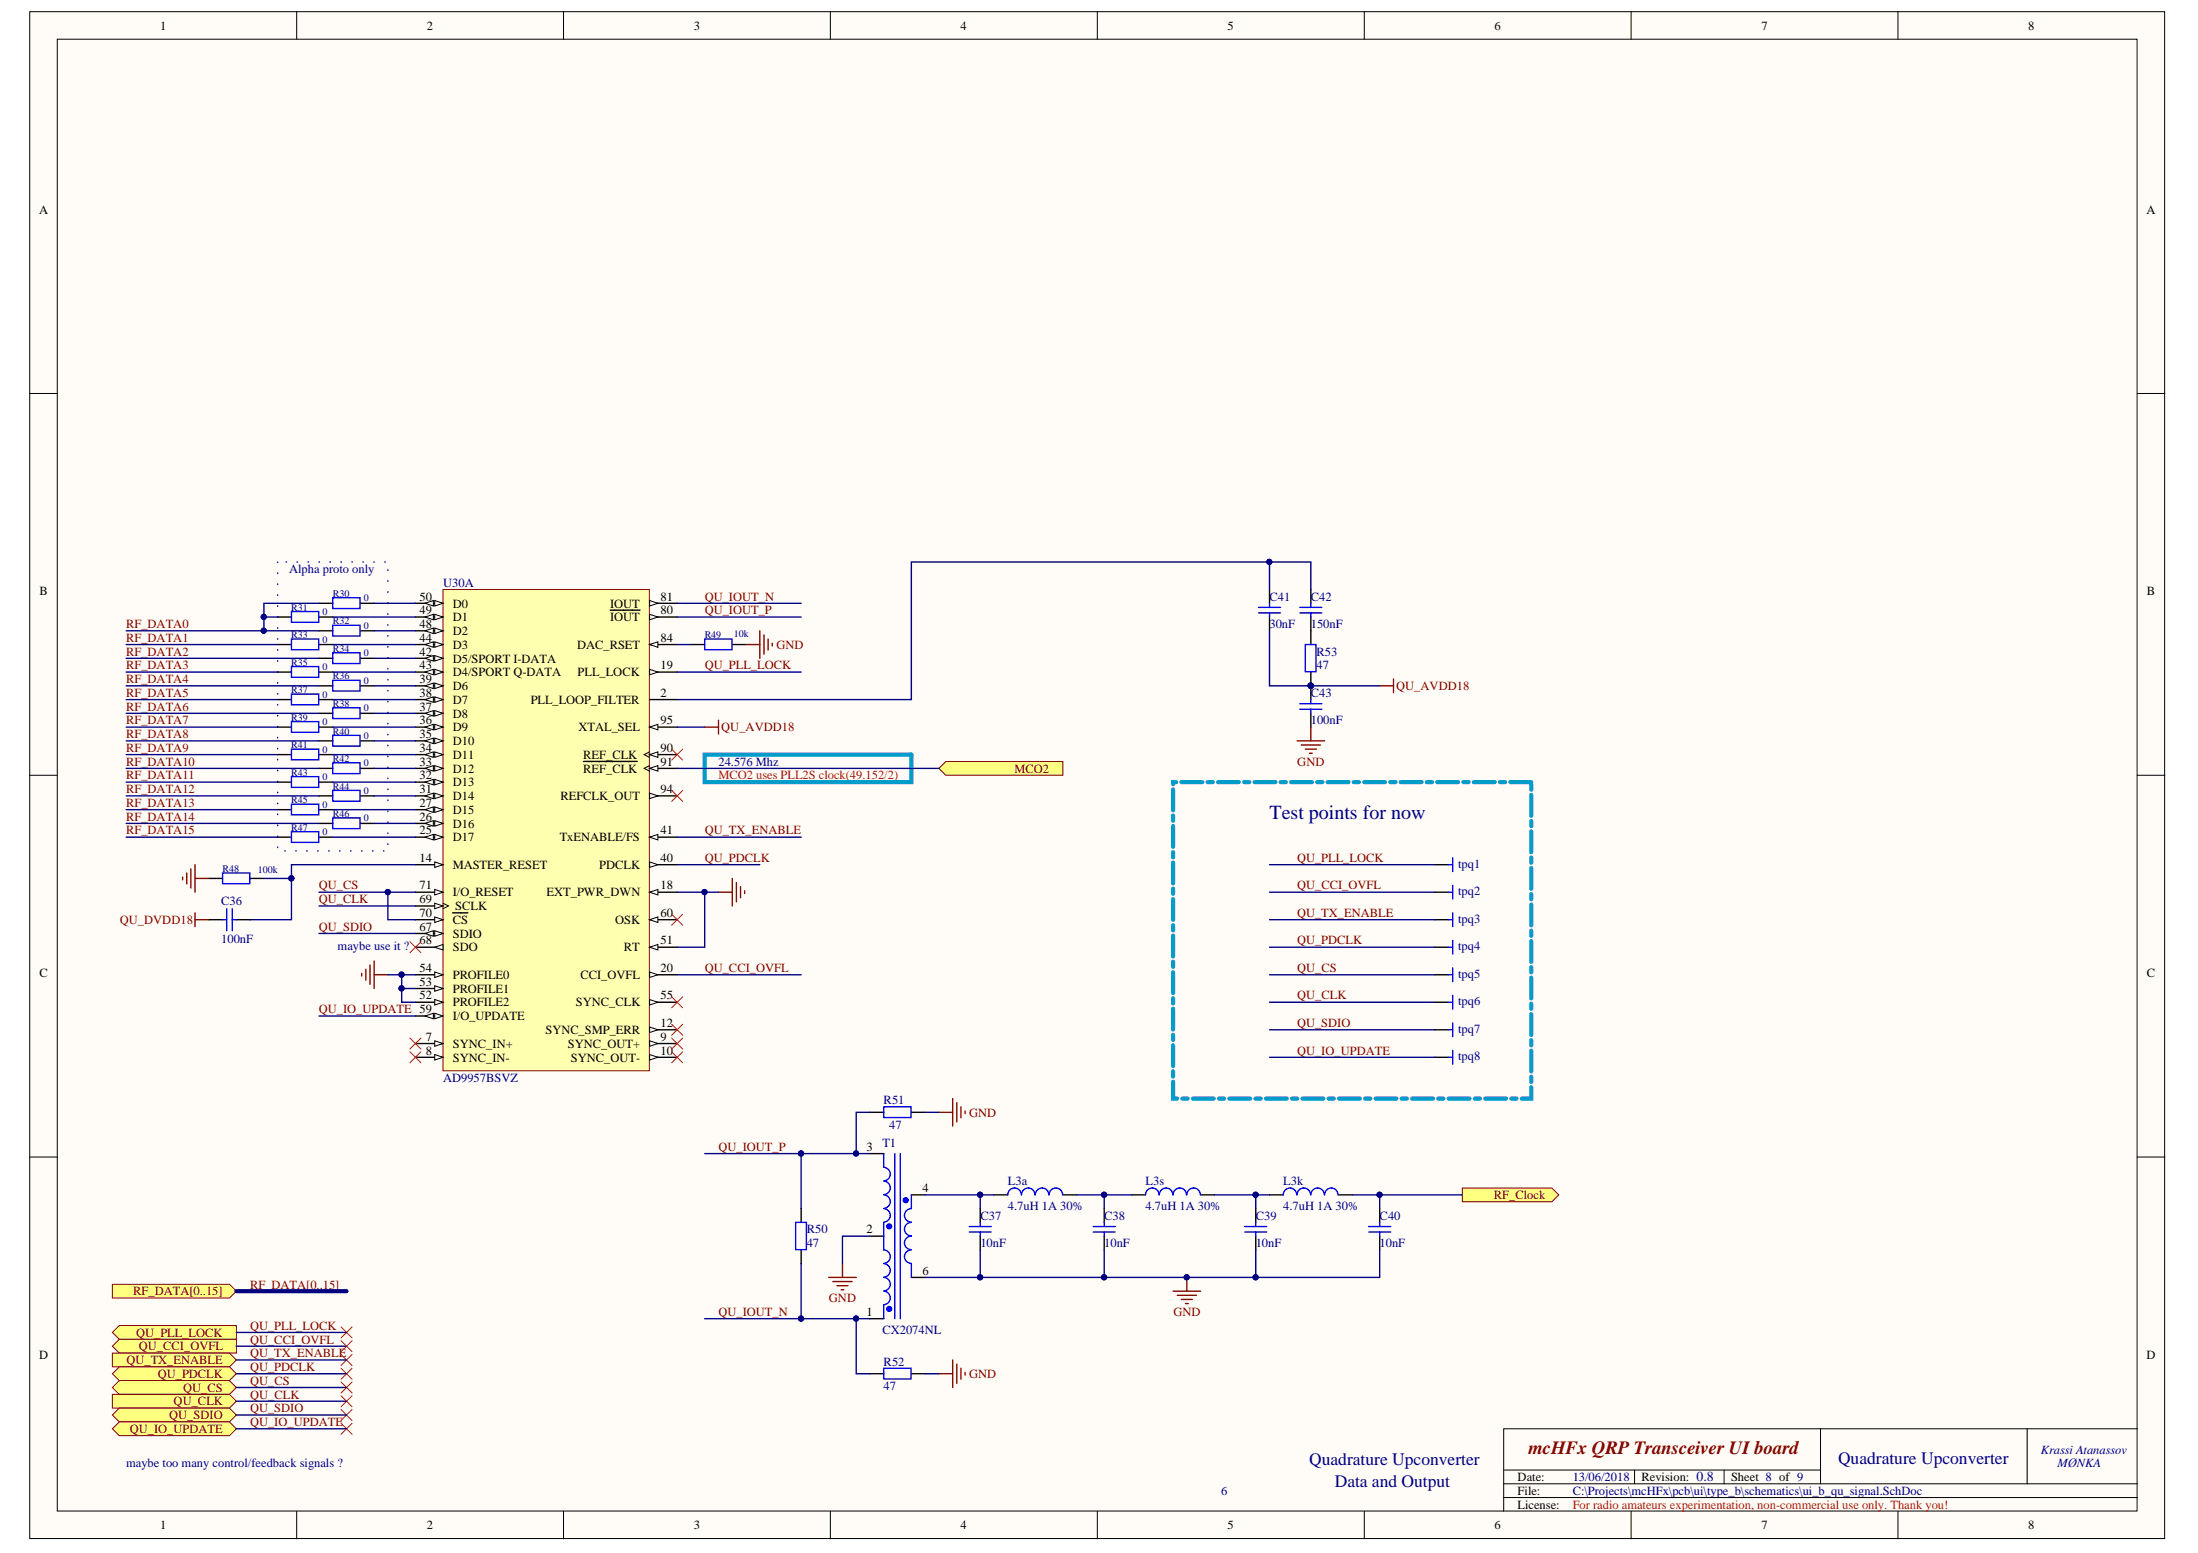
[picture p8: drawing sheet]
<svg xmlns="http://www.w3.org/2000/svg" width="297mm" height="210mm" viewBox="0 0 297 210" stroke-linecap="round" stroke-linejoin="round" font-family="sans-serif">
<defs><g id="words">
<text font-size="2.7" fill="#000080" x="171.6" y="110.7">Test points for now</text>
<text font-size="2.5" fill="#800000" x="206.6" y="196.5">mcHFx QRP Transceiver UI board</text>
<g font-size="2.4" fill="#000080">
<text x="176.9" y="198">Quadrature Upconverter</text>
<text x="248.4" y="197.8">Quadrature Upconverter</text>
<text x="180.4" y="201">Data and Output</text>
</g>
<g font-size="1.7">
<text x="21.7" y="4">1</text>
<text x="57.7" y="4">2</text>
<text x="93.8" y="4">3</text>
<text x="129.8" y="4">4</text>
<text x="165.9" y="4">5</text>
<text x="202" y="4">6</text>
<text x="238" y="4">7</text>
<text x="274.1" y="4">8</text>
<text x="5.3" y="28.9">A</text>
<text x="290.1" y="28.9">A</text>
<text x="5.3" y="80.5">B</text>
<text x="56.7" y="83">49</text>
<text x="56.7" y="81.2">50</text>
<text x="61.2" y="84">D1</text>
<text x="61.2" y="82.1">D0</text>
<text x="82.5" y="84">IOUT</text>
<text x="82.5" y="82.1">IOUT</text>
<text x="89.3" y="83">80</text>
<text x="89.3" y="81.2">81</text>
<text x="290.1" y="80.5">B</text>
<text x="56.7" y="88.6">42</text>
<text x="56.7" y="86.8">44</text>
<text x="56.7" y="84.9">48</text>
<text x="61.2" y="89.5">D5/SPORT I-DATA</text>
<text x="61.2" y="87.7">D3</text>
<text x="61.2" y="85.8">D2</text>
<text x="78" y="87.7">DAC_RSET</text>
<text x="89.3" y="86.8">84</text>
<text x="56.7" y="94.2">38</text>
<text x="56.7" y="92.3">39</text>
<text x="56.7" y="90.5">43</text>
<text x="61.2" y="95.1">D7</text>
<text x="61.2" y="93.3">D6</text>
<text x="61.2" y="91.4">D4/SPORT Q-DATA</text>
<text x="71.7" y="95.1">PLL_LOOP_FILTER</text>
<text x="78.1" y="91.4">PLL_LOCK</text>
<text x="89.3" y="94.2">2</text>
<text x="89.3" y="90.5">19</text>
<text x="56.7" y="101.6">34</text>
<text x="56.7" y="99.8">35</text>
<text x="56.7" y="97.9">36</text>
<text x="56.7" y="96.1">37</text>
<text x="61.2" y="100.7">D10</text>
<text x="61.2" y="98.8">D9</text>
<text x="61.2" y="97">D8</text>
<text x="78.2" y="98.8">XTAL_SEL</text>
<text x="89.3" y="101.6">90</text>
<text x="89.3" y="97.9">95</text>
<text x="56.7" y="107.2">31</text>
<text x="56.7" y="105.3">32</text>
<text x="56.7" y="103.5">33</text>
<text x="61.2" y="106.3">D13</text>
<text x="61.2" y="104.4">D12</text>
<text x="61.2" y="102.6">D11</text>
<text x="78.8" y="102.6">REF_CLK</text>
<text x="78.8" y="104.4">REF_CLK</text>
<text x="89.3" y="103.5">91</text>
<text x="89.3" y="107.2">94</text>
<text x="56.7" y="112.8">25</text>
<text x="56.7" y="110.9">26</text>
<text x="56.7" y="109.1">27</text>
<text x="61.2" y="113.7">D17</text>
<text x="61.2" y="111.9">D16</text>
<text x="61.2" y="110">D15</text>
<text x="61.2" y="108.1">D14</text>
<text x="75.7" y="113.7">TxENABLE/FS</text>
<text x="75.7" y="108.1">REFCLK_OUT</text>
<text x="89.3" y="112.8">41</text>
<text x="56.7" y="116.5">14</text>
<text x="61.2" y="117.4">MASTER_RESET</text>
<text x="81" y="117.4">PDCLK</text>
<text x="89.3" y="116.5">40</text>
<text x="56.7" y="125.8">67</text>
<text x="56.7" y="122.1">69</text>
<text x="56.7" y="123.9">70</text>
<text x="56.7" y="120.2">71</text>
<text x="61.2" y="124.9">CS</text>
<text x="61.2" y="121.1">I/O_RESET</text>
<text x="61.5" y="123">SCLK</text>
<text x="73.9" y="121.1">EXT_PWR_DWN</text>
<text x="83.1" y="124.9">OSK</text>
<text x="89.3" y="120.2">18</text>
<text x="89.3" y="123.9">60</text>
<text x="56.7" y="131.4">54</text>
<text x="56.7" y="127.6">68</text>
<text x="61.2" y="126.7">SDIO</text>
<text x="61.2" y="128.6">SDO</text>
<text x="84.3" y="128.6">RT</text>
<text x="89.3" y="131.4">20</text>
<text x="89.3" y="127.6">51</text>
<text x="5.3" y="132.1">C</text>
<text x="56.7" y="135.1">52</text>
<text x="56.7" y="133.2">53</text>
<text x="61.2" y="136">PROFILE2</text>
<text x="61.2" y="134.2">PROFILE1</text>
<text x="61.2" y="132.3">PROFILE0</text>
<text x="61.2" y="137.9">I/O_UPDATE</text>
<text x="77.8" y="136">SYNC_CLK</text>
<text x="78.4" y="132.3">CCI_OVFL</text>
<text x="89.3" y="135.1">55</text>
<text x="290.1" y="132.1">C</text>
<text x="57.6" y="140.7">7</text>
<text x="57.6" y="142.6">8</text>
<text x="61.2" y="141.6">SYNC_IN+</text>
<text x="61.2" y="143.5">SYNC_IN-</text>
<text x="73.7" y="139.8">SYNC_SMP_ERR</text>
<text x="76.8" y="141.6">SYNC_OUT+</text>
<text x="77.1" y="143.5">SYNC_OUT-</text>
<text x="89.3" y="140.7">9</text>
<text x="89.3" y="142.6">10</text>
<text x="89.3" y="138.8">12</text>
<text x="117.1" y="155.6">3</text>
<text x="124.7" y="161.1">4</text>
<text x="117.1" y="166.7">2</text>
<text x="124.7" y="172.3">6</text>
<text x="117.1" y="177.9">1</text>
<text x="5.3" y="183.7">D</text>
<text x="290.1" y="183.7">D</text>
<text x="205.1" y="200.2">Date:</text>
<text x="205.1" y="202">File:</text>
<text x="205.1" y="203.9">License:</text>
<text x="221.8" y="200.2">Revision: 0.8</text>
<text x="233.9" y="200.2">Sheet 8 of 9</text>
<text x="21.7" y="206.7">1</text>
<text x="57.7" y="206.7">2</text>
<text x="93.8" y="206.7">3</text>
<text x="129.8" y="206.7">4</text>
<text x="165.9" y="206.7">5</text>
<text x="202" y="206.7">6</text>
<text x="238" y="206.7">7</text>
<text x="274.1" y="206.7">8</text>
</g>
<g font-size="1.7" fill="#000080">
<text x="39.1" y="77.5">Alpha proto only</text>
<text x="59.9" y="79.3">U30A</text>
<text x="171.6" y="81.2">C41</text>
<text x="177.1" y="81.2">C42</text>
<text x="171.6" y="84.9">30nF</text>
<text x="177.1" y="84.9">150nF</text>
<text x="177.9" y="88.6">R53</text>
<text x="177.1" y="94.2">C43</text>
<text x="177.9" y="90.5">47</text>
<text x="177.1" y="97.9">100nF</text>
<text x="97.1" y="103.5">24.576 Mhz</text>
<text x="197.1" y="117.3">tpq1</text>
<text x="29.9" y="122.3">C36</text>
<text x="197.1" y="121">tpq2</text>
<text x="197.1" y="124.7">tpq3</text>
<text x="29.9" y="127.5">100nF</text>
<text x="45.6" y="128.4">maybe use it ?</text>
<text x="197.1" y="128.4">tpq4</text>
<text x="197.1" y="132.1">tpq5</text>
<text x="197.1" y="135.8">tpq6</text>
<text x="197.1" y="139.6">tpq7</text>
<text x="197.1" y="143.3">tpq8</text>
<text x="59.9" y="146.3">AD9957BSVZ</text>
<text x="119.4" y="149.2">R51</text>
<text x="119.2" y="155">T1</text>
<text x="120.2" y="152.6">47</text>
<text x="136.2" y="160.2">L3a</text>
<text x="154.8" y="160.2">L3s</text>
<text x="173.4" y="160.2">L3k</text>
<text x="109" y="166.7">R50</text>
<text x="132.5" y="164.9">C37</text>
<text x="136.2" y="163.6">4.7uH 1A 30%</text>
<text x="149.2" y="164.9">C38</text>
<text x="154.8" y="163.6">4.7uH 1A 30%</text>
<text x="169.7" y="164.9">C39</text>
<text x="173.4" y="163.6">4.7uH 1A 30%</text>
<text x="186.4" y="164.9">C40</text>
<text x="109" y="168.6">47</text>
<text x="132.5" y="168.6">10nF</text>
<text x="149.2" y="168.6">10nF</text>
<text x="169.7" y="168.6">10nF</text>
<text x="186.4" y="168.6">10nF</text>
<text x="119.2" y="180.3">CX2074NL</text>
<text x="119.4" y="184.6">R52</text>
<text x="119.4" y="187.9">47</text>
<text x="275.8" y="196.5">Krassi Atanassov</text>
<text x="17" y="198.3">maybe too many control/feedback signals ?</text>
<text x="165" y="202">6</text>
<text x="212.5" y="200.2">13/06/2018</text>
<text x="212.5" y="202">C:\Projects\mcHFx\pcb\ui\type_b\schematics\ui_b_qu_signal.SchDoc</text>
<text x="278" y="198.3">MØNKA</text>
</g>
<g font-size="1.7" fill="#800000">
<text x="95.2" y="81.2">QU_IOUT_N</text>
<text x="95.2" y="83">QU_IOUT_P</text>
<text x="17" y="84.9">RF_DATA0</text>
<text x="17" y="86.8">RF_DATA1</text>
<text x="17" y="88.6">RF_DATA2</text>
<text x="104.9" y="87.7">GND</text>
<text x="17" y="90.5">RF_DATA3</text>
<text x="17" y="92.3">RF_DATA4</text>
<text x="17" y="94.2">RF_DATA5</text>
<text x="95.2" y="90.5">QU_PLL_LOCK</text>
<text x="188.7" y="93.3">QU_AVDD18</text>
<text x="17" y="96.1">RF_DATA6</text>
<text x="17" y="97.9">RF_DATA7</text>
<text x="17" y="99.8">RF_DATA8</text>
<text x="17" y="101.6">RF_DATA9</text>
<text x="97.5" y="98.8">QU_AVDD18</text>
<text x="17" y="103.5">RF_DATA10</text>
<text x="17" y="105.3">RF_DATA11</text>
<text x="17" y="107.2">RF_DATA12</text>
<text x="137.1" y="104.4">MCO2</text>
<text x="175.3" y="103.5">GND</text>
<text x="17" y="109.1">RF_DATA13</text>
<text x="17" y="110.9">RF_DATA14</text>
<text x="17" y="112.8">RF_DATA15</text>
<text x="95.2" y="112.8">QU_TX_ENABLE</text>
<text x="95.2" y="116.5">QU_PDCLK</text>
<text x="175.3" y="116.5">QU_PLL_LOCK</text>
<text x="16.2" y="124.9">QU_DVDD18</text>
<text x="43.1" y="120.2">QU_CS</text>
<text x="43.1" y="122.1">QU_CLK</text>
<text x="43.1" y="125.8">QU_SDIO</text>
<text x="175.3" y="120.2">QU_CCI_OVFL</text>
<text x="175.3" y="123.9">QU_TX_ENABLE</text>
<text x="95.2" y="131.4">QU_CCI_OVFL</text>
<text x="175.3" y="131.4">QU_CS</text>
<text x="175.3" y="127.6">QU_PDCLK</text>
<text x="43.1" y="137">QU_IO_UPDATE 59</text>
<text x="175.3" y="135.1">QU_CLK</text>
<text x="175.3" y="138.8">QU_SDIO</text>
<text x="175.3" y="142.6">QU_IO_UPDATE</text>
<text x="97.1" y="155.6">QU_IOUT_P</text>
<text x="131" y="150.9">GND</text>
<text x="201.9" y="162.1">RF_Clock</text>
<text x="18" y="175.1">RF_DATA[0..15]</text>
<text x="33.8" y="174.2">RF_DATA[0..15]</text>
<text x="33.8" y="179.7">QU_PLL_LOCK</text>
<text x="97.1" y="177.9">QU_IOUT_N</text>
<text x="112" y="176">GND</text>
<text x="158.6" y="177.9">GND</text>
<text x="17.1" y="184.4">QU_TX_ENABLE</text>
<text x="18.4" y="180.7">QU_PLL_LOCK</text>
<text x="18.8" y="182.5">QU_CCI_OVFL</text>
<text x="33.8" y="181.6">QU_CCI_OVFL</text>
<text x="33.8" y="183.4">QU_TX_ENABLE</text>
<text x="33.8" y="185.3">QU_PDCLK</text>
<text x="21.3" y="186.2">QU_PDCLK</text>
<text x="22.9" y="191.8">QU_SDIO</text>
<text x="23.5" y="190">QU_CLK</text>
<text x="24.7" y="188.1">QU_CS</text>
<text x="33.8" y="187.2">QU_CS</text>
<text x="33.8" y="189">QU_CLK</text>
<text x="33.8" y="190.9">QU_SDIO</text>
<text x="131" y="186.2">GND</text>
<text x="17.5" y="193.7">QU_IO_UPDATE</text>
<text x="33.8" y="192.7">QU_IO_UPDATE</text>
</g>
<g font-size="1.7" fill="#f00">
<text x="97.1" y="105.3">MCO2 uses PLL2S clock(49.152/2)</text>
<text x="212.5" y="203.9">For radio amateurs experimentation, non-commercial use only. Thank you!</text>
</g>
<g font-size="1.4" fill="#000080">
<text x="39.4" y="82.5">R31</text>
<text x="43.6" y="83.1">0</text>
<text x="45" y="80.7">R30</text>
<text x="49.2" y="81.3">0</text>
<text x="39.4" y="86.3">R33</text>
<text x="39.4" y="90">R35</text>
<text x="43.6" y="86.8">0</text>
<text x="45" y="84.4">R32</text>
<text x="45" y="88.1">R34</text>
<text x="49.2" y="85">0</text>
<text x="49.2" y="88.7">0</text>
<text x="95.2" y="86.3">R49</text>
<text x="99.2" y="86.1">10k</text>
<text x="39.4" y="93.7">R37</text>
<text x="43.6" y="90.6">0</text>
<text x="43.6" y="94.3">0</text>
<text x="45" y="91.8">R36</text>
<text x="45" y="95.6">R38</text>
<text x="49.2" y="92.4">0</text>
<text x="39.4" y="97.4">R39</text>
<text x="39.4" y="101.2">R41</text>
<text x="43.6" y="98">0</text>
<text x="43.6" y="101.7">0</text>
<text x="45" y="99.3">R40</text>
<text x="49.2" y="96.1">0</text>
<text x="49.2" y="99.9">0</text>
<text x="39.4" y="104.9">R43</text>
<text x="43.6" y="105.4">0</text>
<text x="45" y="103">R42</text>
<text x="45" y="106.7">R44</text>
<text x="49.2" y="103.6">0</text>
<text x="49.2" y="107.3">0</text>
<text x="39.4" y="108.6">R45</text>
<text x="39.4" y="112.3">R47</text>
<text x="43.6" y="109.1">0</text>
<text x="43.6" y="112.9">0</text>
<text x="45" y="110.5">R46</text>
<text x="49.2" y="111">0</text>
<text x="30.1" y="117.9">R48</text>
<text x="34.8" y="118.1">100k</text>
</g>
</g></defs>
<g fill="#fffcf8" stroke="#000" stroke-width=".14">
<path d="M4 1.6h288.5v206.4h-288.5z"/>
<path d="M7.7 5.3h281.1v198.9h-281.1z"/>
</g>
<g fill="none" stroke="#000" stroke-width=".14">
<path d="M40.1 1.6v3.7M76.2 1.6v3.7M112.2 1.6v3.7M148.3 1.6v3.7M184.4 1.6v3.7M220.4 1.6v3.7M256.5 1.6v3.7M4 53.2h3.7M288.8 53.2h3.8M4 104.8h3.7M288.8 104.8h3.8M4 156.4h3.7"/>
<path d="M288.8 156.4h3.8M203.2 198.7h42.8M220.9 198.7v1.8M233 198.7v1.8M246 193.1v7.4M274 193.1v7.4M288.8 193.1h-85.6v11.2M40.1 204.3v3.7M76.2 204.3v3.7M112.2 204.3v3.7M148.3 204.3v3.7M184.4 204.3v3.7"/>
<path d="M203.2 200.5h85.6M203.2 202.4h85.6M220.4 204.3v3.7M256.5 204.3v3.7"/>
</g>
<path d="M59.9 79.7h27.9v65h-27.9z" fill="#ffffb0" stroke="#800000" stroke-width=".14"/>
<path d="M87.8 94.6h3.7M56.1 141h3.8" fill="none" stroke="#000" stroke-width=".19"/>
<path d="M58.7 140.7l1.2 .3-1.2 .4z" fill="#fffcf8"/>
<path d="M58.7 140.7l1.2 .3-1.2 .4z" fill="none" stroke="#000" stroke-width=".14"/>
<path d="M56.1 142.9h3.8" fill="none" stroke="#000" stroke-width=".19"/>
<path d="M58.7 142.5l1.2 .4-1.2 .4z" fill="#fffcf8"/>
<path d="M58.7 142.5l1.2 .4-1.2 .4z" fill="none" stroke="#000" stroke-width=".14"/>
<path d="M87.8 141h3.7" fill="none" stroke="#000" stroke-width=".19"/>
<path d="M87.8 140.7l1.1 .3-1.1 .4z" fill="#fffcf8"/>
<path d="M87.8 140.7l1.1 .3-1.1 .4z" fill="none" stroke="#000" stroke-width=".14"/>
<path d="M87.8 142.9h3.7" fill="none" stroke="#000" stroke-width=".19"/>
<path d="M87.8 142.5l1.1 .4-1.1 .4z" fill="#fffcf8"/>
<path d="M87.8 142.5l1.1 .4-1.1 .4z" fill="none" stroke="#000" stroke-width=".14"/>
<path d="M87.8 139.2h3.7" fill="none" stroke="#000" stroke-width=".19"/>
<path d="M87.8 138.8l1.1 .4-1.1 .4z" fill="#fffcf8"/>
<path d="M87.8 138.8l1.1 .4-1.1 .4z" fill="none" stroke="#000" stroke-width=".14"/>
<path d="M56.1 116.9h3.8" fill="none" stroke="#000" stroke-width=".19"/>
<path d="M58.7 116.5l1.2 .4-1.2 .3z" fill="#fffcf8"/>
<path d="M58.7 116.5l1.2 .4-1.2 .3z" fill="none" stroke="#000" stroke-width=".14"/>
<path d="M87.8 120.6h3.7" fill="none" stroke="#000" stroke-width=".19"/>
<path d="M87.8 120.6l1.1-.4v.8z" fill="#fffcf8"/>
<path d="M87.8 120.6l1.1-.4v.8z" fill="none" stroke="#000" stroke-width=".14"/>
<path d="M87.8 90.8h3.7" fill="none" stroke="#000" stroke-width=".19"/>
<path d="M87.8 90.5l1.1 .3-1.1 .4z" fill="#fffcf8"/>
<path d="M87.8 90.5l1.1 .3-1.1 .4z" fill="none" stroke="#000" stroke-width=".14"/>
<path d="M87.8 131.7h3.7" fill="none" stroke="#000" stroke-width=".19"/>
<path d="M87.8 131.4l1.1 .3-1.1 .4z" fill="#fffcf8"/>
<path d="M87.8 131.4l1.1 .3-1.1 .4z" fill="none" stroke="#000" stroke-width=".14"/>
<path d="M56.1 113.2h3.8" fill="none" stroke="#000" stroke-width=".19"/>
<path d="M58.7 112.8l1.2 .4-1.2 .3z" fill="#fffcf8"/>
<path d="M58.7 112.8l1.2 .4-1.2 .3z" fill="none" stroke="#000" stroke-width=".14"/>
<path d="M57.4 113.2l1.2-.4v.7z" fill="#fffcf8"/>
<path d="M57.4 113.2l1.2-.4v.7z" fill="none" stroke="#000" stroke-width=".14"/>
<path d="M56.1 111.3h3.8" fill="none" stroke="#000" stroke-width=".19"/>
<path d="M58.7 110.9l1.2 .4-1.2 .4z" fill="#fffcf8"/>
<path d="M58.7 110.9l1.2 .4-1.2 .4z" fill="none" stroke="#000" stroke-width=".14"/>
<path d="M57.4 111.3l1.2-.4v.8z" fill="#fffcf8"/>
<path d="M57.4 111.3l1.2-.4v.8z" fill="none" stroke="#000" stroke-width=".14"/>
<path d="M56.1 109.4h3.8" fill="none" stroke="#000" stroke-width=".19"/>
<path d="M58.7 109.1l1.2 .3-1.2 .4z" fill="#fffcf8"/>
<path d="M58.7 109.1l1.2 .3-1.2 .4z" fill="none" stroke="#000" stroke-width=".14"/>
<path d="M57.4 109.4l1.2-.3v.7z" fill="#fffcf8"/>
<path d="M57.4 109.4l1.2-.3v.7z" fill="none" stroke="#000" stroke-width=".14"/>
<path d="M56.1 107.6h3.8" fill="none" stroke="#000" stroke-width=".19"/>
<path d="M58.7 107.2l1.2 .4-1.2 .3z" fill="#fffcf8"/>
<path d="M58.7 107.2l1.2 .4-1.2 .3z" fill="none" stroke="#000" stroke-width=".14"/>
<path d="M57.4 107.6l1.2-.4v.7z" fill="#fffcf8"/>
<path d="M57.4 107.6l1.2-.4v.7z" fill="none" stroke="#000" stroke-width=".14"/>
<path d="M56.1 105.7h3.8" fill="none" stroke="#000" stroke-width=".19"/>
<path d="M58.7 105.3l1.2 .4-1.2 .4z" fill="#fffcf8"/>
<path d="M58.7 105.3l1.2 .4-1.2 .4z" fill="none" stroke="#000" stroke-width=".14"/>
<path d="M57.4 105.7l1.2-.4v.8z" fill="#fffcf8"/>
<path d="M57.4 105.7l1.2-.4v.8z" fill="none" stroke="#000" stroke-width=".14"/>
<path d="M56.1 103.9h3.8" fill="none" stroke="#000" stroke-width=".19"/>
<path d="M58.7 103.5l1.2 .4-1.2 .3z" fill="#fffcf8"/>
<path d="M58.7 103.5l1.2 .4-1.2 .3z" fill="none" stroke="#000" stroke-width=".14"/>
<path d="M57.4 103.9l1.2-.4v.7z" fill="#fffcf8"/>
<path d="M57.4 103.9l1.2-.4v.7z" fill="none" stroke="#000" stroke-width=".14"/>
<path d="M56.1 102h3.8" fill="none" stroke="#000" stroke-width=".19"/>
<path d="M58.7 101.6l1.2 .4-1.2 .4z" fill="#fffcf8"/>
<path d="M58.7 101.6l1.2 .4-1.2 .4z" fill="none" stroke="#000" stroke-width=".14"/>
<path d="M57.4 102l1.2-.4v.8z" fill="#fffcf8"/>
<path d="M57.4 102l1.2-.4v.8z" fill="none" stroke="#000" stroke-width=".14"/>
<path d="M56.1 100.1h3.8" fill="none" stroke="#000" stroke-width=".19"/>
<path d="M58.7 99.8l1.2 .3-1.2 .4z" fill="#fffcf8"/>
<path d="M58.7 99.8l1.2 .3-1.2 .4z" fill="none" stroke="#000" stroke-width=".14"/>
<path d="M57.4 100.1l1.2-.3v.7z" fill="#fffcf8"/>
<path d="M57.4 100.1l1.2-.3v.7z" fill="none" stroke="#000" stroke-width=".14"/>
<path d="M56.1 98.3h3.8" fill="none" stroke="#000" stroke-width=".19"/>
<path d="M58.7 97.9l1.2 .4-1.2 .3z" fill="#fffcf8"/>
<path d="M58.7 97.9l1.2 .4-1.2 .3z" fill="none" stroke="#000" stroke-width=".14"/>
<path d="M57.4 98.3l1.2-.4v.7z" fill="#fffcf8"/>
<path d="M57.4 98.3l1.2-.4v.7z" fill="none" stroke="#000" stroke-width=".14"/>
<path d="M56.1 96.4h3.8" fill="none" stroke="#000" stroke-width=".19"/>
<path d="M58.7 96l1.2 .4-1.2 .4z" fill="#fffcf8"/>
<path d="M58.7 96l1.2 .4-1.2 .4z" fill="none" stroke="#000" stroke-width=".14"/>
<path d="M57.4 96.4l1.2-.4v.8z" fill="#fffcf8"/>
<path d="M57.4 96.4l1.2-.4v.8z" fill="none" stroke="#000" stroke-width=".14"/>
<path d="M56.1 94.6h3.8" fill="none" stroke="#000" stroke-width=".19"/>
<path d="M58.7 94.2l1.2 .4-1.2 .3z" fill="#fffcf8"/>
<path d="M58.7 94.2l1.2 .4-1.2 .3z" fill="none" stroke="#000" stroke-width=".14"/>
<path d="M57.4 94.6l1.2-.4v.7z" fill="#fffcf8"/>
<path d="M57.4 94.6l1.2-.4v.7z" fill="none" stroke="#000" stroke-width=".14"/>
<path d="M56.1 92.7h3.8" fill="none" stroke="#000" stroke-width=".19"/>
<path d="M58.7 92.3l1.2 .4-1.2 .4z" fill="#fffcf8"/>
<path d="M58.7 92.3l1.2 .4-1.2 .4z" fill="none" stroke="#000" stroke-width=".14"/>
<path d="M57.4 92.7l1.2-.4v.8z" fill="#fffcf8"/>
<path d="M57.4 92.7l1.2-.4v.8z" fill="none" stroke="#000" stroke-width=".14"/>
<path d="M87.8 116.9h3.7" fill="none" stroke="#000" stroke-width=".19"/>
<path d="M87.8 116.5l1.1 .4-1.1 .3z" fill="#fffcf8"/>
<path d="M87.8 116.5l1.1 .4-1.1 .3z" fill="none" stroke="#000" stroke-width=".14"/>
<path d="M87.8 113.2h3.7" fill="none" stroke="#000" stroke-width=".19"/>
<path d="M87.8 113.2l1.1-.4v.7z" fill="#fffcf8"/>
<path d="M87.8 113.2l1.1-.4v.7z" fill="none" stroke="#000" stroke-width=".14"/>
<path d="M56.1 89h3.8" fill="none" stroke="#000" stroke-width=".19"/>
<path d="M58.7 88.6l1.2 .4-1.2 .3z" fill="#fffcf8"/>
<path d="M58.7 88.6l1.2 .4-1.2 .3z" fill="none" stroke="#000" stroke-width=".14"/>
<path d="M57.4 89l1.2-.4v.7z" fill="#fffcf8"/>
<path d="M57.4 89l1.2-.4v.7z" fill="none" stroke="#000" stroke-width=".14"/>
<path d="M56.1 90.8h3.8" fill="none" stroke="#000" stroke-width=".19"/>
<path d="M58.7 90.5l1.2 .3-1.2 .4z" fill="#fffcf8"/>
<path d="M58.7 90.5l1.2 .3-1.2 .4z" fill="none" stroke="#000" stroke-width=".14"/>
<path d="M57.4 90.8l1.2-.3v.7z" fill="#fffcf8"/>
<path d="M57.4 90.8l1.2-.3v.7z" fill="none" stroke="#000" stroke-width=".14"/>
<path d="M56.1 87.1h3.8" fill="none" stroke="#000" stroke-width=".19"/>
<path d="M58.7 86.7l1.2 .4-1.2 .4z" fill="#fffcf8"/>
<path d="M58.7 86.7l1.2 .4-1.2 .4z" fill="none" stroke="#000" stroke-width=".14"/>
<path d="M57.4 87.1l1.2-.4v.8z" fill="#fffcf8"/>
<path d="M57.4 87.1l1.2-.4v.8z" fill="none" stroke="#000" stroke-width=".14"/>
<path d="M56.1 85.3h3.8" fill="none" stroke="#000" stroke-width=".19"/>
<path d="M58.7 84.9l1.2 .4-1.2 .3z" fill="#fffcf8"/>
<path d="M58.7 84.9l1.2 .4-1.2 .3z" fill="none" stroke="#000" stroke-width=".14"/>
<path d="M57.4 85.3l1.2-.4v.7z" fill="#fffcf8"/>
<path d="M57.4 85.3l1.2-.4v.7z" fill="none" stroke="#000" stroke-width=".14"/>
<path d="M56.1 83.4h3.8" fill="none" stroke="#000" stroke-width=".19"/>
<path d="M58.7 83l1.2 .4-1.2 .4z" fill="#fffcf8"/>
<path d="M58.7 83l1.2 .4-1.2 .4z" fill="none" stroke="#000" stroke-width=".14"/>
<path d="M57.4 83.4l1.2-.4v.8z" fill="#fffcf8"/>
<path d="M57.4 83.4l1.2-.4v.8z" fill="none" stroke="#000" stroke-width=".14"/>
<path d="M56.1 81.5h3.8" fill="none" stroke="#000" stroke-width=".19"/>
<path d="M58.7 81.2l1.2 .3-1.2 .4z" fill="#fffcf8"/>
<path d="M58.7 81.2l1.2 .3-1.2 .4z" fill="none" stroke="#000" stroke-width=".14"/>
<path d="M57.4 81.5l1.2-.3v.7z" fill="#fffcf8"/>
<path d="M57.4 81.5l1.2-.3v.7z" fill="none" stroke="#000" stroke-width=".14"/>
<path d="M87.8 128h3.7" fill="none" stroke="#000" stroke-width=".19"/>
<path d="M87.8 128l1.1-.3v.7z" fill="#fffcf8"/>
<path d="M87.8 128l1.1-.3v.7z" fill="none" stroke="#000" stroke-width=".14"/>
<path d="M56.1 135.5h3.8" fill="none" stroke="#000" stroke-width=".19"/>
<path d="M58.7 135.1l1.2 .4-1.2 .3z" fill="#fffcf8"/>
<path d="M58.7 135.1l1.2 .4-1.2 .3z" fill="none" stroke="#000" stroke-width=".14"/>
<path d="M56.1 133.6h3.8" fill="none" stroke="#000" stroke-width=".19"/>
<path d="M58.7 133.2l1.2 .4-1.2 .4z" fill="#fffcf8"/>
<path d="M58.7 133.2l1.2 .4-1.2 .4z" fill="none" stroke="#000" stroke-width=".14"/>
<path d="M56.1 131.7h3.8" fill="none" stroke="#000" stroke-width=".19"/>
<path d="M58.7 131.4l1.2 .3-1.2 .4z" fill="#fffcf8"/>
<path d="M58.7 131.4l1.2 .3-1.2 .4z" fill="none" stroke="#000" stroke-width=".14"/>
<path d="M87.8 135.5h3.7" fill="none" stroke="#000" stroke-width=".19"/>
<path d="M87.8 135.1l1.1 .4-1.1 .3z" fill="#fffcf8"/>
<path d="M87.8 135.1l1.1 .4-1.1 .3z" fill="none" stroke="#000" stroke-width=".14"/>
<path d="M56.1 137.3h3.8" fill="none" stroke="#000" stroke-width=".19"/>
<path d="M58.7 137l1.2 .3-1.2 .4z" fill="#fffcf8"/>
<path d="M58.7 137l1.2 .3-1.2 .4z" fill="none" stroke="#000" stroke-width=".14"/>
<path d="M57.4 137.3l1.2-.3v.7z" fill="#fffcf8"/>
<path d="M57.4 137.3l1.2-.3v.7z" fill="none" stroke="#000" stroke-width=".14"/>
<path d="M87.8 124.3h3.7" fill="none" stroke="#000" stroke-width=".19"/>
<path d="M87.8 124.3l1.1-.4v.8z" fill="#fffcf8"/>
<path d="M87.8 124.3l1.1-.4v.8z" fill="none" stroke="#000" stroke-width=".14"/>
<path d="M56.1 126.2h3.8" fill="none" stroke="#000" stroke-width=".19"/>
<path d="M58.7 125.8l1.2 .4-1.2 .3z" fill="#fffcf8"/>
<path d="M58.7 125.8l1.2 .4-1.2 .3z" fill="none" stroke="#000" stroke-width=".14"/>
<path d="M57.4 126.2l1.2-.4v.7z" fill="#fffcf8"/>
<path d="M57.4 126.2l1.2-.4v.7z" fill="none" stroke="#000" stroke-width=".14"/>
<path d="M56.1 128h3.8" fill="none" stroke="#000" stroke-width=".19"/>
<path d="M58.7 128l1.2-.3v.7z" fill="#fffcf8"/>
<path d="M58.7 128l1.2-.3v.7zM59.9 122.1l.7 .3-.7 .4" fill="none" stroke="#000" stroke-width=".14"/>
<path d="M56.1 122.4h3.8" fill="none" stroke="#000" stroke-width=".19"/>
<path d="M58.7 122.1l1.2 .3-1.2 .4z" fill="#fffcf8"/>
<path d="M58.7 122.1l1.2 .3-1.2 .4z" fill="none" stroke="#000" stroke-width=".14"/>
<path d="M56.1 124.3h3.8" fill="none" stroke="#000" stroke-width=".19"/>
<path d="M58.7 123.9l1.2 .4-1.2 .4z" fill="#fffcf8"/>
<path d="M58.7 123.9l1.2 .4-1.2 .4z" fill="none" stroke="#000" stroke-width=".14"/>
<path d="M56.1 120.6h3.8M61.2 123.4h2" fill="none" stroke="#000" stroke-width=".19"/>
<path d="M58.7 120.2l1.2 .4-1.2 .4z" fill="#fffcf8"/>
<path d="M58.7 120.2l1.2 .4-1.2 .4z" fill="none" stroke="#000" stroke-width=".14"/>
<path d="M87.8 83.4h3.7" fill="none" stroke="#000" stroke-width=".19"/>
<path d="M87.8 83l1.1 .4-1.1 .4z" fill="#fffcf8"/>
<path d="M87.8 83l1.1 .4-1.1 .4z" fill="none" stroke="#000" stroke-width=".14"/>
<path d="M82.5 82.5h4M87.8 81.5h3.7" fill="none" stroke="#000" stroke-width=".19"/>
<path d="M87.8 81.2l1.1 .3-1.1 .4z" fill="#fffcf8"/>
<path d="M87.8 81.2l1.1 .3-1.1 .4z" fill="none" stroke="#000" stroke-width=".14"/>
<path d="M87.8 87.1h3.7" fill="none" stroke="#000" stroke-width=".19"/>
<path d="M87.8 87.1l1.1-.4v.8z" fill="#fffcf8"/>
<path d="M87.8 87.1l1.1-.4v.8zM87.8 101.6l-.8 .4 .8 .4" fill="none" stroke="#000" stroke-width=".14"/>
<path d="M87.8 102h3.7" fill="none" stroke="#000" stroke-width=".19"/>
<path d="M87.8 102l1.1-.4v.8z" fill="#fffcf8"/>
<path d="M87.8 102l1.1-.4v.8zM87.8 103.5l-.8 .4 .8 .3" fill="none" stroke="#000" stroke-width=".14"/>
<path d="M87.8 103.9h3.7" fill="none" stroke="#000" stroke-width=".19"/>
<path d="M87.8 103.9l1.1-.4v.7z" fill="#fffcf8"/>
<path d="M87.8 103.9l1.1-.4v.7z" fill="none" stroke="#000" stroke-width=".14"/>
<path d="M78.8 102.9h7.3M87.8 107.6h3.7" fill="none" stroke="#000" stroke-width=".19"/>
<path d="M87.8 107.2l1.1 .4-1.1 .3z" fill="#fffcf8"/>
<path d="M87.8 107.2l1.1 .4-1.1 .3z" fill="none" stroke="#000" stroke-width=".14"/>
<path d="M87.8 98.3h3.7" fill="none" stroke="#000" stroke-width=".19"/>
<path d="M87.8 98.3l1.1-.4v.7z" fill="#fffcf8"/>
<path d="M87.8 98.3l1.1-.4v.7z" fill="none" stroke="#000" stroke-width=".14"/>
<g fill="none" stroke="#000" stroke-width=".19">
<path d="M171.6 79.7v1.8M177.1 79.7v1.8M37.5 87.1h1.9M37.5 90.8h1.9M37.5 94.6h1.9M37.5 98.3h1.9M37.5 83.4h1.9M43.1 87.1h1.9M43.1 85.3h1.9M43.1 89h1.9M43.1 90.8h1.9M43.1 92.7h1.9"/>
<path d="M43.1 94.6h1.9M43.1 96.4h1.9M43.1 98.3h1.9M43.1 83.4h1.9M43.1 81.5h1.9M48.7 85.3h1.9M48.7 89h1.9M48.7 92.7h1.9M48.7 96.4h1.9M48.7 81.5h1.9M93.4 87.1h1.8M99 87.1h1.8"/>
<path d="M171.6 83.4v1.9M177.1 83.4v3.7M177.1 90.8v3.8M177.1 96.4v1.9M37.5 102h1.9M37.5 105.7h1.9M37.5 109.4h1.9M37.5 113.2h1.9M43.1 100.1h1.9M43.1 102h1.9M43.1 103.9h1.9M43.1 105.7h1.9"/>
<path d="M43.1 107.6h1.9M43.1 109.4h1.9M43.1 111.3h1.9M43.1 113.2h1.9M48.7 100.1h1.9M48.7 103.9h1.9M48.7 107.6h1.9M48.7 111.3h1.9M117.6 155.9h1.8M117.6 150.3h1.8M123.2 150.3h1.8M108.3 163.4v1.8"/>
<path d="M108.3 168.9v1.9M117.6 178.2h1.8M117.6 167.1h1.8M123.2 172.7h1.8M123.2 161.5h1.8M132.5 163.4v1.8M132.5 167.1v1.8M134.3 161.5h1.9M143.6 161.5h1.9M149.2 163.4v1.8M149.2 167.1v1.8M152.9 161.5h1.9"/>
<path d="M162.3 161.5h1.8M169.7 163.4v1.8M169.7 167.1v1.8M171.6 161.5h1.8M180.9 161.5h1.8M186.5 163.4v1.8M186.5 167.1v1.8M117.6 185.7h1.8M123.2 185.7h1.8"/>
</g>
<g fill="none" stroke="#00f" stroke-width=".19">
<path d="M39.4 86.4h3.7v1.4h-3.7zM39.4 90.1h3.7v1.4h-3.7zM39.4 93.8h3.7v1.5h-3.7zM39.4 97.5h3.7v1.5h-3.7zM39.4 82.7h3.7v1.4h-3.7zM45 84.5h3.7v1.5h-3.7zM45 88.2h3.7v1.5h-3.7zM45 92h3.7v1.4h-3.7zM45 95.7h3.7v1.4h-3.7zM45 80.8h3.7v1.4h-3.7zM45 99.4h3.7v1.4h-3.7zM95.2 86.4h3.7v1.4h-3.7z"/>
<path d="M170.1 82.1h3M170.1 82.8h3M171.6 81.5v.6M171.6 82.8v.6M175.7 82.1h2.9M175.7 82.8h2.9M175.7 95.1h2.9M175.7 95.9h2.9M176.4 87.1h1.4v3.7h-1.4zM177.1 81.5v.6M177.1 82.8v.6M177.1 94.6v.5"/>
<path d="M177.1 95.9v.5M39.4 101.3h3.7v1.4h-3.7zM39.4 105h3.7v1.4h-3.7zM39.4 108.7h3.7v1.4h-3.7zM39.4 112.4h3.7v1.5h-3.7zM45 103.1h3.7v1.5h-3.7zM45 106.8h3.7v1.5h-3.7zM45 110.5h3.7v1.5h-3.7zM119.4 149.6h3.7v1.4h-3.7zM119.4 155.9v1.9a.91 .91 0 0 1 .9 .9 .91 .91 0 0 1-.9 .9M119.4 159.6a.91 .91 0 0 1 .9 1 .91 .91 0 0 1-.9 .9M120.9 155.9v22.3"/>
<path d="M121.7 155.9v22.3M107.5 165.2h1.5v3.7h-1.5zM119.4 161.5a.91 .91 0 0 1 .9 .9 .91 .91 0 0 1-.9 .9M119.4 163.4a.91 .91 0 0 1 .9 .9 .91 .91 0 0 1-.9 .9M119.4 174.5a.91 .91 0 0 1 .9 .9 .91 .91 0 0 1-.9 .9M119.4 172.7a.91 .91 0 0 1 .9 .9 .91 .91 0 0 1-.9 .9M119.4 170.8a.91 .91 0 0 1 .9 .9 .91 .91 0 0 1-.9 .9M119.4 165.2v3.7a.91 .91 0 0 1 .9 .9 .91 .91 0 0 1-.9 1M119.4 176.4v1.8M123.2 161.5v1.9a.91 .91 0 0 0-1 .9 .91 .91 0 0 0 1 .9M123.2 165.2a.91 .91 0 0 0-1 .9 .91 .91 0 0 0 1 .9M123.2 167.1a.91 .91 0 0 0-1 .9 .91 .91 0 0 0 1 .9"/>
<path d="M123.2 168.9a.91 .91 0 0 0-1 .9 .91 .91 0 0 0 1 1M123.2 170.8v1.9M131 165.8h3M131 166.5h3M132.5 165.2v.6M132.5 166.5v.6M138 161.5a.91 .91 0 0 0-.9-.9 .91 .91 0 0 0-.9 .9M139.9 161.5a.9 .9 0 0 0-.9-.9 .9 .9 0 0 0-.9 .9M141.7 161.5a.91 .91 0 0 0-.9-.9 .91 .91 0 0 0-.9 .9M143.6 161.5a.91 .91 0 0 0-.9-.9 .91 .91 0 0 0-.9 .9M147.7 165.8h3M147.7 166.5h3"/>
<path d="M149.2 165.2v.6M149.2 166.5v.6M156.6 161.5a.91 .91 0 0 0-.9-.9 .91 .91 0 0 0-.9 .9M158.5 161.5a.91 .91 0 0 0-.9-.9 .91 .91 0 0 0-.9 .9M160.3 161.5a.9 .9 0 0 0-.9-.9 .9 .9 0 0 0-.9 .9M162.2 161.5a.91 .91 0 0 0-.9-.9 .91 .91 0 0 0-.9 .9M168.2 165.8h3M168.2 166.5h3M169.7 165.2v.6M169.7 166.5v.6M175.2 161.5a.9 .9 0 0 0-.9-.9 .9 .9 0 0 0-.9 .9M177.1 161.5a.91 .91 0 0 0-.9-.9 .91 .91 0 0 0-.9 .9"/>
<path d="M179 161.5a.91 .91 0 0 0-.9-.9 .91 .91 0 0 0-1 .9M180.8 161.5a.9 .9 0 0 0-.9-.9 .9 .9 0 0 0-.9 .9M185 165.8h2.9M185 166.5h2.9M186.5 165.2v.6M186.5 166.5v.6M119.4 184.9h3.7v1.5h-3.7z"/>
</g>
<path d="M37.5 76v39h14.9v-39h-14.9" fill="none" stroke="#0000b4" stroke-width=".19" stroke-dasharray="0 1.4"/>
<g fill="none" stroke="#800000" stroke-width=".19">
<path d="M95.2 98.3h1.9M97.1 97.3v1.9M100.8 87.1h1.9M102.7 85.3v3.7M103.2 85.8v2.6M103.8 86.4v1.5M104.4 86.9v.4M177.1 98.3v1.8M186.5 92.7h1.8M188.3 91.8v1.8M175.3 100.1h3.7M175.8 100.7h2.7"/>
<path d="M176.4 101.3h1.5M177 101.8h.3M126.9 150.3h1.8M128.7 148.5v3.7M129.3 149v2.6M129.9 149.6v1.5M130.4 150.2v.3M112 172.7h3.7M112.5 173.2h2.7M113.1 173.8h1.5M113.7 174.3h.3M113.9 170.8v1.9"/>
<path d="M158.5 174.5h3.8M159.1 175.1h2.6M159.6 175.6h1.5M160.2 176.2h.4M160.4 172.7v1.8M126.9 185.7h1.8M128.7 183.8v3.7M129.3 184.4v2.6M129.9 184.9v1.5M130.4 185.5v.4"/>
</g>
<g fill="#000080" stroke="#000080" stroke-width=".14">
<circle cx="177.1" cy="92.7" r=".35"/>
<circle cx="160.4" cy="172.6" r=".35"/>
</g>
<g fill="#00f" stroke="#00f" stroke-width=".14">
<circle cx="122.4" cy="162.2" r=".35"/>
<circle cx="120.2" cy="176.9" r=".35"/>
<circle cx="120.2" cy="165.8" r=".35"/>
</g>
<path d="M90.8 106.8l1.5 1.5M92.3 106.8l-1.5 1.5" fill="none" stroke="#f00" stroke-width=".14"/>
<g fill="#ffff80" stroke="#800000" stroke-width=".14">
<path d="M15.2 173.6h15.8l.9 .9-.9 .9h-15.8z" fill-rule="evenodd"/>
<path d="M15.2 180.1l.9-.9h15.8v1.8h-15.8z" fill-rule="evenodd"/>
<path d="M15.2 182l.9-1h15.8v1.9h-15.8z" fill-rule="evenodd"/>
<path d="M15.2 182.9h15.8l.9 .9-.9 .9h-15.8z" fill-rule="evenodd"/>
<path d="M15.2 185.7l.9-1h14.9l.9 1-.9 .9h-14.9z" fill-rule="evenodd"/>
</g>
<path d="M24.7 118.5v.4M25.2 118v1.5M25.8 117.4v2.6M26.4 116.9v3.7M26.4 118.7h1.8M99 118.7v3.7M99.5 119.3v2.6M100.1 119.8v1.5M26.4 123.4v1.8M26.4 124.3h1.8M97.1 120.6h1.9M100.6 120.4v.4" fill="none" stroke="#800000" stroke-width=".19"/>
<path d="M90.8 123.6l1.5 1.5M90.8 134.7l1.5 1.5M90.8 138.4l1.5 1.5M92.3 123.6l-1.5 1.5M92.3 134.7l-1.5 1.5M92.3 138.4l-1.5 1.5M90.8 140.3l1.5 1.5M90.8 142.2l1.5 1.4M92.3 140.3l-1.5 1.5M92.3 142.2l-1.5 1.4" fill="none" stroke="#f00" stroke-width=".14"/>
<path d="M28.2 118.7h1.9M33.8 118.7h1.9M28.2 124.3h1.9M31.9 124.3h1.9" fill="none" stroke="#000" stroke-width=".19"/>
<path d="M30.1 118h3.7v1.4h-3.7zM30.1 124.3h.5M30.6 122.8v3M31.4 122.8v3M31.4 124.3h.5" fill="none" stroke="#00f" stroke-width=".19"/>
<g fill="#ffff80" stroke="#800000" stroke-width=".14">
<path d="M15.2 187.5l.9-.9h14.9l.9 .9-.9 1h-14.9z" fill-rule="evenodd"/>
<path d="M15.2 188.5h15.8l.9 .9-.9 .9h-15.8z" fill-rule="evenodd"/>
<path d="M15.2 191.3l.9-1h14.9l.9 1-.9 .9h-14.9z" fill-rule="evenodd"/>
</g>
<path d="M55.4 127.3l1.5 1.5M56.9 127.3l-1.5 1.5" fill="none" stroke="#f00" stroke-width=".14"/>
<path d="M48.9 131.6v.3M49.4 131v1.5M50 130.4v2.6M50.6 129.9v3.7M50.6 131.7h1.8" fill="none" stroke="#800000" stroke-width=".19"/>
<path d="M15.2 193.1l.9-.9h14.9l.9 .9-.9 .9h-14.9z" fill-rule="evenodd" fill="#ffff80" stroke="#800000" stroke-width=".14"/>
<path d="M55.4 140.3l1.5 1.5M55.4 142.2l1.5 1.4M56.9 140.3l-1.5 1.5M56.9 142.2l-1.5 1.4" fill="none" stroke="#f00" stroke-width=".14"/>
<path d="M126.9 103.9l.9-1h15.8v1.9h-15.8z" fill-rule="evenodd" fill="#ffff80" stroke="#800000" stroke-width=".14"/>
<path d="M90.8 101.3l1.5 1.4M92.3 101.3l-1.5 1.4" fill="none" stroke="#f00" stroke-width=".14"/>
<path d="M197.6 160.6h12.1l1 .9-1 .9h-12.1z" fill-rule="evenodd" fill="#ffff80" stroke="#800000" stroke-width=".14"/>
<g fill="none" stroke="#f00" stroke-width=".14">
<path d="M46.1 179.4l1.5 1.4M47.6 179.4l-1.5 1.4M46.1 181.2l1.5 1.5M46.1 183.1l1.5 1.5M46.1 184.9l1.5 1.5M46.1 186.8l1.5 1.5M46.1 188.6l1.5 1.5M46.1 190.5l1.5 1.5M46.1 192.4l1.5 1.5M47.6 181.2l-1.5 1.5M47.6 183.1l-1.5 1.5M47.6 184.9l-1.5 1.5"/>
<path d="M47.6 186.8l-1.5 1.5M47.6 188.6l-1.5 1.5M47.6 190.5l-1.5 1.5M47.6 192.4l-1.5 1.5"/>
</g>
<path d="M193.9 116.9h1.9M193.9 120.6h1.9M193.9 124.3h1.9M193.9 128h1.9M193.9 131.7h1.9M193.9 135.5h1.9M193.9 139.2h1.9M193.9 142.9h1.9" fill="none" stroke="#000" stroke-width=".19"/>
<g fill="none" stroke="#00f" stroke-width=".19">
<path d="M195.8 116.9h.5M196.3 115.9v1.9M196.3 119.7v1.8M195.8 120.6h.5M195.8 124.3h.5M195.8 128h.5M195.8 131.7h.5M195.8 135.5h.5M195.8 139.2h.5M196.3 123.4v1.8M196.3 127.1v1.9M196.3 130.8v1.9"/>
<path d="M196.3 134.5v1.9M196.3 138.3v1.8M195.8 142.9h.5M196.3 142v1.8"/>
</g>
<path d="M206.9 105.7h-48.4v42.8h48.4v-42.8" fill="none" stroke="#009cca" stroke-width=".56" stroke-dasharray="2.8 .7 .7 .7"/>
<path d="M95.2 102h28v3.7h-28z" fill="none" stroke="#009cca" stroke-width=".56"/>
<g fill="none" stroke="#000080" stroke-width=".19">
<path d="M171.6 76v3.7M177.1 79.7v-3.7h-53.9v18.6h-31.7M17 85.3h26.1M17 87.1h20.5M17 89h26.1M17 90.8h20.5M17 92.7h26.1M17 94.6h20.5M17 96.4h26.1M17 98.3h20.5M35.7 83.4h1.8M43.1 81.5h-7.4v3.8"/>
<path d="M45 87.1h11.1M45 90.8h11.1M45 94.6h11.1M45 98.3h11.1M45 83.4h11.1M50.6 89h5.5M50.6 92.7h5.5M50.6 96.4h5.5M50.6 81.5h5.5M50.6 85.3h5.5M91.5 87.1h1.9M91.5 90.8h16.8"/>
<path d="M91.5 98.3h3.7M91.5 81.5h16.8M91.5 83.4h16.8M171.6 85.3v7.4h14.9M17 100.1h26.1M17 102h20.5M17 103.9h26.1M17 105.7h20.5M17 107.6h26.1M17 109.4h20.5M17 111.3h26.1M17 113.2h20.5"/>
<path d="M39.4 118.7v5.6h-5.6M45 102h11.1M45 105.7h11.1M45 109.4h11.1M45 113.2h11.1M50.6 100.1h5.5M50.6 103.9h5.5M50.6 107.6h5.5M50.6 111.3h5.5M56.1 116.9h-16.7v1.8h-3.7M91.5 103.9h35.4M91.5 113.2h16.8"/>
<path d="M91.5 116.9h11.2M171.6 116.9h22.3M43.1 120.6h9.3M43.1 122.4h13M43.1 126.2h13M43.1 137.3h13M52.4 131.7h1.9M54.3 133.6h1.8M56.1 120.6h-3.7v3.7h3.7M56.1 131.7h-1.8v3.8h1.8M91.5 120.6h5.6M91.5 131.7h16.8"/>
<path d="M95.2 120.6v7.4h-3.7M171.6 131.7h22.3M171.6 120.6h22.3M171.6 124.3h22.3M171.6 128h22.3M171.6 135.5h22.3M171.6 139.2h22.3M95.2 155.9h22.4M108.3 155.9v7.5M117.6 150.3h-1.9v5.6M125 150.3h1.9M171.6 142.9h22.3"/>
<path d="M95.2 178.2h22.4M108.3 170.8v7.4M115.7 178.2v7.5h1.9M117.6 167.1h-3.7v3.7M125 161.5h9.3M125 172.7h7.5M132.5 168.9v3.8h54v-3.8M132.5 161.5v1.9M145.5 161.5h7.4M149.2 161.5v1.9M149.2 168.9v3.8M164.1 161.5h7.5"/>
<path d="M169.7 161.5v1.9M169.7 168.9v3.8M182.7 161.5h14.9M186.5 161.5v1.9M31.9 185.7h14.9M31.9 180.1h14.9M31.9 182h14.9M31.9 183.8h14.9M31.9 187.5h14.9M31.9 189.4h14.9M31.9 191.3h14.9M31.9 193.1h14.9"/>
<path d="M125 185.7h1.9"/>
</g>
<g fill="#000080" stroke="#000080" stroke-width=".14">
<circle cx="35.6" cy="85.2" r=".35"/>
<circle cx="35.6" cy="83.4" r=".35"/>
<circle cx="177.1" cy="92.7" r=".35"/>
<circle cx="108.2" cy="178.2" r=".35"/>
<circle cx="115.7" cy="178.2" r=".35"/>
<circle cx="108.2" cy="155.9" r=".35"/>
<circle cx="115.7" cy="155.9" r=".35"/>
<circle cx="132.5" cy="161.5" r=".35"/>
<circle cx="149.2" cy="161.5" r=".35"/>
<circle cx="169.7" cy="161.5" r=".35"/>
<circle cx="186.4" cy="161.5" r=".35"/>
<circle cx="149.2" cy="172.6" r=".35"/>
<circle cx="169.7" cy="172.6" r=".35"/>
<circle cx="132.5" cy="172.6" r=".35"/>
<circle cx="160.4" cy="172.6" r=".35"/>
<circle cx="95.2" cy="120.6" r=".35"/>
<circle cx="39.4" cy="118.7" r=".35"/>
<circle cx="52.4" cy="120.6" r=".35"/>
<circle cx="54.3" cy="131.7" r=".35"/>
<circle cx="54.3" cy="133.6" r=".35"/>
<circle cx="171.5" cy="75.9" r=".35"/>
</g>
<path d="M31.9 174.5h14.9" fill="none" stroke="#000080" stroke-width=".56"/>
<use href="#words"/>
</svg>
